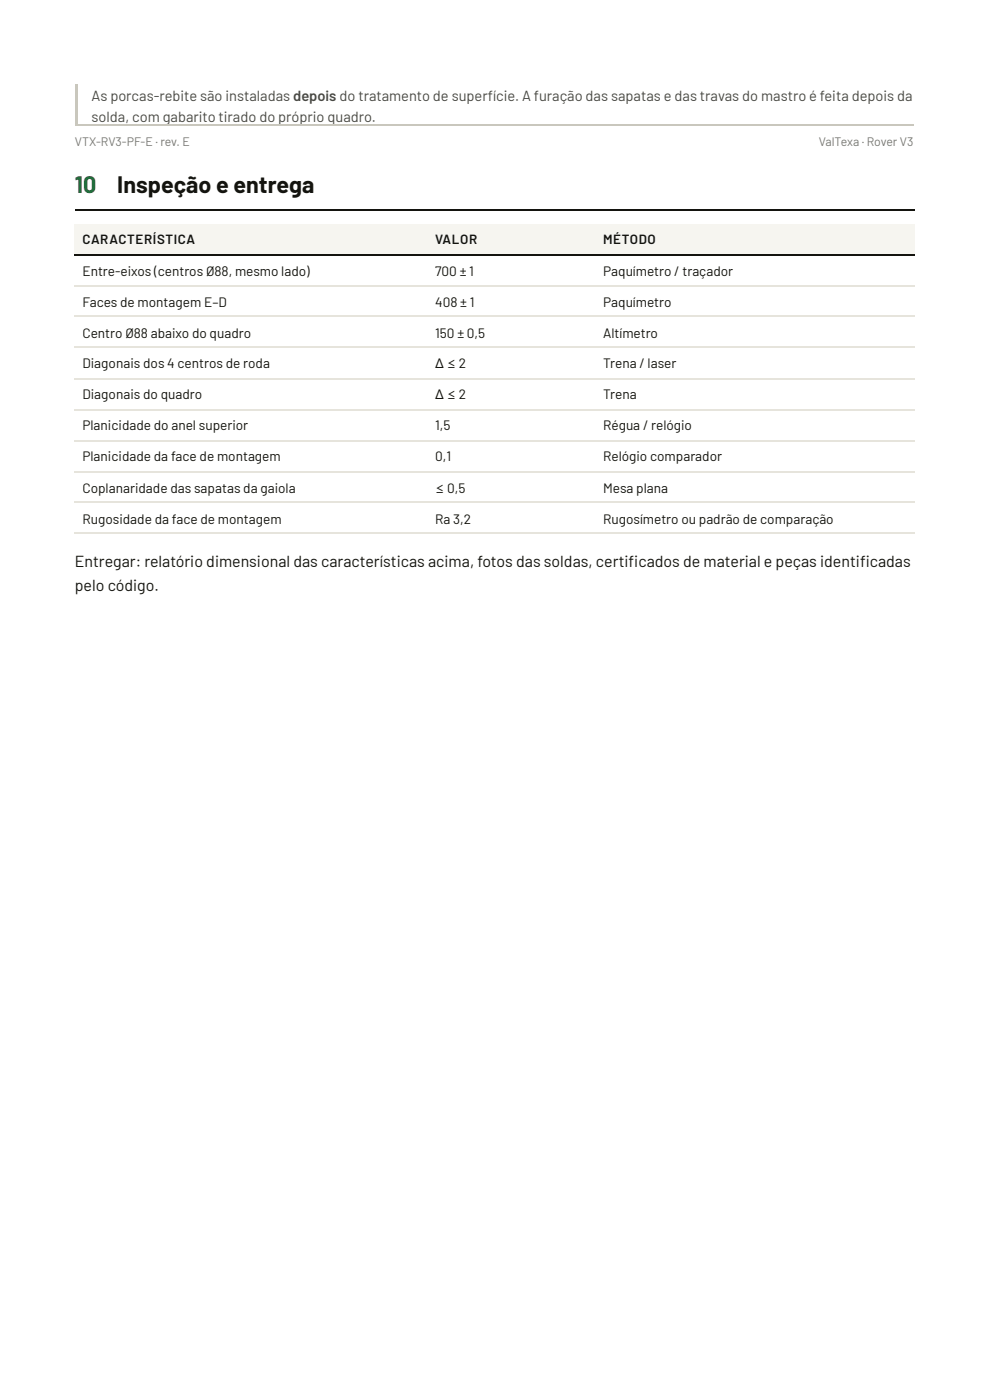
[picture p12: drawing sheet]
<svg xmlns="http://www.w3.org/2000/svg" width="210mm" height="297mm" viewBox="0 0 210 297" stroke-linecap="round" stroke-linejoin="round" font-family="sans-serif">
<defs><g id="words">
<text font-size="4.9" fill="#1f6b3a" x="15.9" y="41">10</text>
<text font-size="4.9" fill="#14140f" x="24.9" y="41">Inspeção e entrega</text>
<g font-size="3.4" fill="#14140f">
<text x="15.9" y="120.4">Entregar: relatório dimensional das características acima, fotos das soldas, certifcados de material e peças identifcadas</text>
<text x="15.9" y="125.4">pelo código.</text>
<text x="133.3" y="120.4">i</text>
<text x="182.3" y="120.4">i</text>
</g>
<g font-size="3.1" fill="#4a4a42">
<text x="19.4" y="21.4">As porcas-rebite são instaladas depois do tratamento de superfície. A furação das sapatas e das travas do mastro é feita depois da</text>
<text x="19.4" y="25.9">solda, com gabarito tirado do próprio quadro.</text>
</g>
<g font-size="2.9" fill="#14140f">
<text x="17.5" y="58.5">Entre-eixos (centros Ø88, mesmo lado)</text>
<text x="92.3" y="58.5">700 ± 1</text>
<text x="127.9" y="58.5">Paquímetro / traçador</text>
<text x="17.5" y="65.1">Faces de montagem E–D</text>
<text x="92.3" y="65.1">408 ± 1</text>
<text x="127.9" y="65.1">Paquímetro</text>
<text x="17.5" y="71.7">Centro Ø88 abaixo do quadro</text>
<text x="92.3" y="71.7">150 ± 0,5</text>
<text x="127.9" y="71.7">Altímetro</text>
<text x="17.5" y="78.1">Diagonais dos 4 centros de roda</text>
<text x="92.3" y="78.1">Δ ≤ 2</text>
<text x="127.9" y="78.1">Trena / laser</text>
<text x="17.5" y="84.7">Diagonais do quadro</text>
<text x="92.3" y="84.7">Δ ≤ 2</text>
<text x="127.9" y="84.7">Trena</text>
<text x="17.5" y="91.3">Planicidade do anel superior</text>
<text x="92.3" y="91.3">1,5</text>
<text x="127.9" y="91.3">Régua / relógio</text>
<text x="17.5" y="97.9">Planicidade da face de montagem</text>
<text x="92.3" y="97.9">0,1</text>
<text x="127.9" y="97.9">Relógio comparador</text>
<text x="17.5" y="104.5">Coplanaridade das sapatas da gaiola</text>
<text x="92.3" y="104.5">≤ 0,5</text>
<text x="127.9" y="104.5">Mesa plana</text>
<text x="17.5" y="111.1">Rugosidade da face de montagem</text>
<text x="92.3" y="111.1">Ra 3,2</text>
<text x="127.9" y="111.1">Rugosímetro ou padrão de comparação</text>
</g>
<g font-size="2.8" fill="#14140f">
<text x="17.5" y="51.9">CARACTERÍSTICA</text>
<text x="92.3" y="51.9">VALOR</text>
<text x="127.9" y="51.9">MÉTODO</text>
</g>
<g font-size="2.6" fill="#7a7a70">
<text x="15.9" y="31">VTX-RV3-PF-E · rev. E</text>
<text x="173.6" y="31">ValTexa · Rover V3</text>
</g>
</g></defs>
<path d="M15.9 18h.5v8.7h-.5z" fill="#c9c7bd"/>
<path d="M15.9 44.6h178" fill="none" stroke="#14140f" stroke-width=".26"/>
<g fill="#f6f5f0">
<path d="M15.9 47.6h74.9v6.4h-74.9z"/>
<path d="M90.8 47.6h35.4v6.4h-35.4z"/>
<path d="M126.2 47.6h67.7v6.4h-67.7z"/>
</g>
<path d="M15.9 54.1h178" fill="none" stroke="#14140f" stroke-width=".26"/>
<path d="M15.9 60.7h178M15.9 67.1h178M15.9 73.7h178M15.9 80.3h178M15.9 86.9h178M15.9 93.5h178M15.9 100.1h178M15.9 106.5h178M15.9 113.1h178" fill="none" stroke="#e6e4dc" stroke-width=".26"/>
<path d="M15.9 26.6h177.8" fill="none" stroke="#c9c7bd" stroke-width=".26"/>
<use href="#words"/>
</svg>
